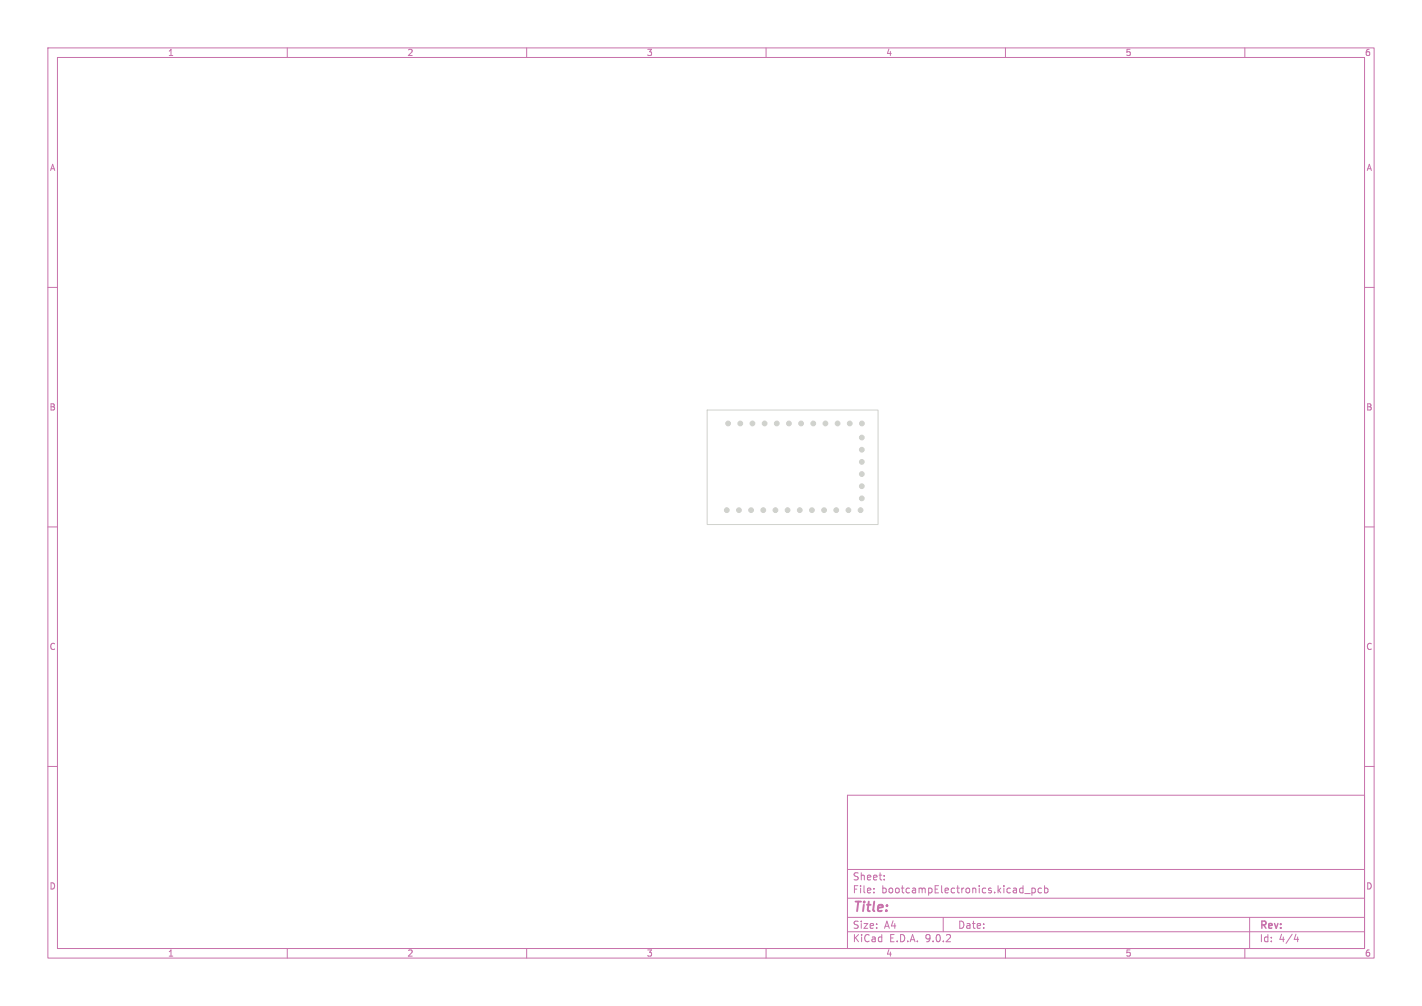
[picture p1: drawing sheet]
<svg xmlns="http://www.w3.org/2000/svg" width="297mm" height="210mm" viewBox="0 0 297 210" stroke-linecap="round" stroke-linejoin="round" font-family="sans-serif">
<defs><g id="words">
<text font-size="2.8" fill="#c872ab" x="178" y="190.9">Title:</text>
<g font-size="2.1" fill="#c872ab">
<text x="178" y="184">Sheet:</text>
<text x="178" y="186.7">File:</text>
<text x="184.1" y="186.7">bootcampElectronics.kicad_pcb</text>
<text x="178" y="196.9">KiCad</text>
<text x="178" y="194.1">Size:</text>
<text x="184.7" y="194.1">A4</text>
<text x="185.7" y="196.9">E.D.A.</text>
<text x="193.3" y="196.9">9.0.2</text>
<text x="200" y="194.1">Date:</text>
<text x="263" y="194.3">Rev:</text>
<text x="263" y="196.9">Id:</text>
<text x="267.1" y="196.9">4/4</text>
</g>
<g font-size="1.8" fill="#c872ab">
<text x="35" y="11.9">1</text>
<text x="85" y="11.9">2</text>
<text x="135" y="11.9">3</text>
<text x="185" y="11.9">4</text>
<text x="235" y="11.9">5</text>
<text x="285" y="11.9">6</text>
<text x="10.3" y="35.9">A</text>
<text x="285.4" y="35.9">A</text>
<text x="10.3" y="85.9">B</text>
<text x="285.3" y="85.9">B</text>
<text x="10.3" y="135.9">C</text>
<text x="285.3" y="135.9">C</text>
<text x="10.3" y="185.9">D</text>
<text x="285.3" y="185.9">D</text>
<text x="35" y="199.9">1</text>
<text x="85" y="199.9">2</text>
<text x="135" y="199.9">3</text>
<text x="185" y="199.9">4</text>
<text x="235" y="199.9">5</text>
<text x="285" y="199.9">6</text>
</g>
</g></defs>
<g fill="none" stroke="#c872ab" stroke-width=".21">
<path d="M10 10h277v190h-277zM12 12h273v186h-273zM60 10v2M110 10v2M160 10v2M210 10v2M260 10v2M10 60h2M285 60h2M10 110h2M285 110h2M10 160h2"/>
<path d="M177 166h108v32h-108zM285 160h2M60 198v2M110 198v2M160 198v2M177 194.5h108M177 191.5h108M177 187.5h108M177 181.5h108M182.5 186.3v.1M182.5 185.5v.1M184.7 183.6v.1"/>
<path d="M184.7 182.8v.1M197 191.5v3M210 198v2M214 186.5h1.2M215.5 185.4v1.5M215.5 185.5l.5-.1 .2 .3-.1 .6h-.6M217.5 185.5l-.4-.1-.3 .3 .2 .6h.5M218.2 185.5l.4-.1 .3 .3-.2 .6h-.5M218.2 184.9v1.5M260 198v2M261 191.5v6.5M270.7 195l-.4 1.1h.9"/>
<path d="M271 195.6v1"/>
</g>
<path d="M147.7 85.6h35.7v23.9h-35.7z" fill="none" stroke="#d0d2cd" stroke-width=".21"/>
<g fill="#d0d2cd" stroke="#d0d2cd" stroke-width=".21">
<circle cx="152.1" cy="88.4" r=".5"/>
<circle cx="154.6" cy="88.4" r=".5"/>
<circle cx="157.2" cy="88.4" r=".5"/>
<circle cx="159.7" cy="88.4" r=".5"/>
<circle cx="162.2" cy="88.4" r=".5"/>
<circle cx="164.8" cy="88.4" r=".5"/>
<circle cx="167.3" cy="88.4" r=".5"/>
<circle cx="169.9" cy="88.4" r=".5"/>
<circle cx="172.4" cy="88.4" r=".5"/>
<circle cx="174.9" cy="88.4" r=".5"/>
<circle cx="177.5" cy="88.4" r=".5"/>
<circle cx="180" cy="88.4" r=".5"/>
<circle cx="180" cy="91.3" r=".5"/>
<circle cx="180" cy="93.9" r=".5"/>
<circle cx="180" cy="96.4" r=".5"/>
<circle cx="180" cy="99" r=".5"/>
<circle cx="180" cy="101.5" r=".5"/>
<circle cx="180" cy="104" r=".5"/>
<circle cx="179.7" cy="106.5" r=".5"/>
<circle cx="177.2" cy="106.5" r=".5"/>
<circle cx="174.7" cy="106.5" r=".5"/>
<circle cx="172.1" cy="106.5" r=".5"/>
<circle cx="169.6" cy="106.5" r=".5"/>
<circle cx="167" cy="106.5" r=".5"/>
<circle cx="164.5" cy="106.5" r=".5"/>
<circle cx="162" cy="106.5" r=".5"/>
<circle cx="159.4" cy="106.5" r=".5"/>
<circle cx="156.9" cy="106.5" r=".5"/>
<circle cx="154.3" cy="106.5" r=".5"/>
<circle cx="151.8" cy="106.5" r=".5"/>
</g>
<use href="#words"/>
</svg>
